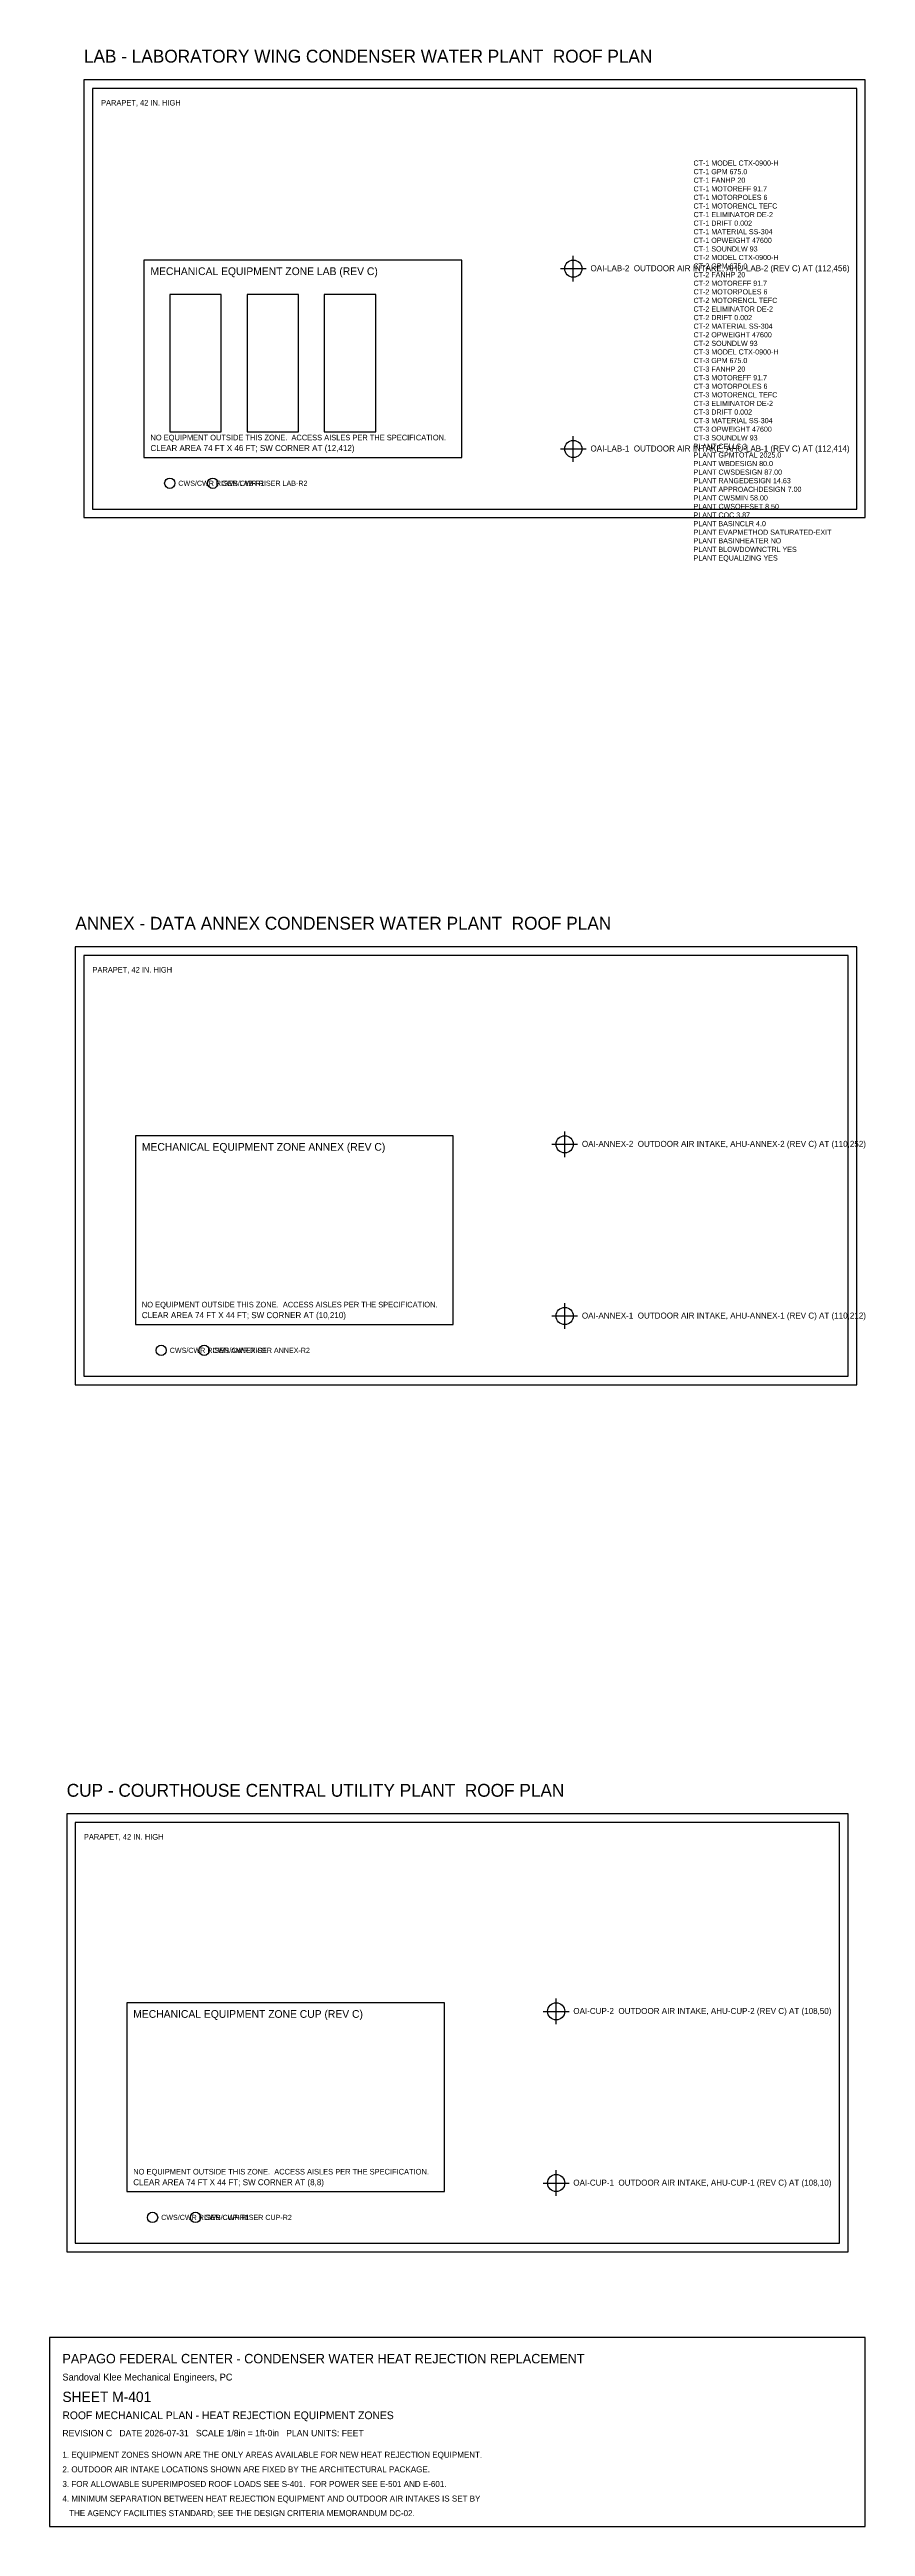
# Model space of a CAD drawing. Header units: feet. Extents: x -10 to 180, y -70 to 507.
import ezdxf

# ---------------------------------------------------------------- set-up
doc = ezdxf.new("R2010")
doc.units = ezdxf.units.FT
for name, color, linetype in [('A-ROOF-OTLN', 8, 'Continuous'), ('A-ROOF-PRPT', 8, 'Continuous'), ('G-ANNO', 7, 'Continuous'), ('G-TBLK', 7, 'Continuous'), ('M-CTWR-PLAN', 3, 'Continuous'), ('M-CTWR-SCHD', 7, 'Continuous'), ('M-CWTR-RISR', 5, 'Continuous'), ('M-EQPM-INTK', 1, 'Continuous'), ('M-EQPM-ZONE', 3, 'Continuous')]:
    doc.layers.add(name, color=color, linetype=linetype)

msp = doc.modelspace()

# ---------------------------------------------------------------- linework, layer by layer
at = {"layer": 'A-ROOF-OTLN'}
for points in [[(-2, 398), (180, 398), (180, 500), (-2, 500)], [(-4, 196), (178, 196), (178, 298), (-4, 298)], [(-6, -6), (176, -6), (176, 96), (-6, 96)]]:
    msp.add_lwpolyline(points, close=True, dxfattribs=at)
at = {"layer": 'A-ROOF-PRPT'}
for points in [[(0, 400), (178, 400), (178, 498), (0, 498)], [(-2, 198), (176, 198), (176, 296), (-2, 296)], [(-4, -4), (174, -4), (174, 94), (-4, 94)]]:
    msp.add_lwpolyline(points, close=True, dxfattribs=at)
at = {"layer": 'G-TBLK'}
msp.add_lwpolyline([(-10, -70), (180, -70), (180, -26), (-10, -26)], close=True, dxfattribs=at)
at = {"layer": 'M-CTWR-PLAN'}
for points in [[(18, 418), (30, 418), (30, 450), (18, 450)], [(36, 418), (48, 418), (48, 450), (36, 450)], [(54, 418), (66, 418), (66, 450), (54, 450)]]:
    msp.add_lwpolyline(points, close=True, dxfattribs=at)
at = {"layer": 'M-CWTR-RISR'}
for centre in [(18, 406), (28, 406), (16, 204), (26, 204), (14, 2), (24, 2)]:
    msp.add_circle(centre, 1.2, dxfattribs=at)
at = {"layer": 'M-EQPM-INTK'}
for p, q in [((109, 456), (115, 456)), ((112, 453), (112, 459)), ((112, 411), (112, 417)), ((109, 414), (115, 414)), ((110, 249), (110, 255)), ((107, 252), (113, 252)), ((110, 209), (110, 215)), ((107, 212), (113, 212)), ((108, 47), (108, 53)), ((105, 50), (111, 50)), ((108, 7), (108, 13)), ((105, 10), (111, 10))]:
    msp.add_line(p, q, dxfattribs=at)
for centre in [(112, 456), (112, 414), (110, 252), (110, 212), (108, 50), (108, 10)]:
    msp.add_circle(centre, 2, dxfattribs=at)
at = {"layer": 'M-EQPM-ZONE'}
for points in [[(12, 412), (86, 412), (86, 458), (12, 458)], [(10, 210), (84, 210), (84, 254), (10, 254)], [(8, 8), (82, 8), (82, 52), (8, 52)]]:
    msp.add_lwpolyline(points, close=True, dxfattribs=at)

# ---------------------------------------------------------------- texts
at = {"layer": 'G-ANNO'}
for s, height, p in [('LAB - LABORATORY WING CONDENSER WATER PLANT  ROOF PLAN', 3, (-2, 504)), ('PARAPET, 42 IN. HIGH', 1.3, (2, 494)), ('ANNEX - DATA ANNEX CONDENSER WATER PLANT  ROOF PLAN', 3, (-4, 302)), ('PARAPET, 42 IN. HIGH', 1.3, (0, 292)), ('CUP - COURTHOUSE CENTRAL UTILITY PLANT  ROOF PLAN', 3, (-6, 100)), ('PARAPET, 42 IN. HIGH', 1.3, (-2, 90))]:
    msp.add_text(s, height=height, dxfattribs=at).set_placement(p)
at = {"layer": 'G-TBLK'}
for s, height, p in [('Sandoval Klee Mechanical Engineers, PC', 1.6, (-7, -36)), ('PAPAGO FEDERAL CENTER - CONDENSER WATER HEAT REJECTION REPLACEMENT', 2.2, (-7, -32)), ('SHEET M-401', 2.4, (-7, -41)), ('ROOF MECHANICAL PLAN - HEAT REJECTION EQUIPMENT ZONES', 1.8, (-7, -45)), ('REVISION C   DATE 2026-07-31   SCALE 1/8in = 1ft-0in   PLAN UNITS: FEET', 1.5, (-7, -49)), ('2. OUTDOOR AIR INTAKE LOCATIONS SHOWN ARE FIXED BY THE ARCHITECTURAL PACKAGE.', 1.4, (-7, -57.4)), ('1. EQUIPMENT ZONES SHOWN ARE THE ONLY AREAS AVAILABLE FOR NEW HEAT REJECTION EQUIPMENT.', 1.4, (-7, -54)), ('4. MINIMUM SEPARATION BETWEEN HEAT REJECTION EQUIPMENT AND OUTDOOR AIR INTAKES IS SET BY', 1.4, (-7, -64.2)), ('3. FOR ALLOWABLE SUPERIMPOSED ROOF LOADS SEE S-401.  FOR POWER SEE E-501 AND E-601.', 1.4, (-7, -60.8)), ('   THE AGENCY FACILITIES STANDARD; SEE THE DESIGN CRITERIA MEMORANDUM DC-02.', 1.4, (-7, -67.6))]:
    msp.add_text(s, height=height, dxfattribs=at).set_placement(p)
at = {"layer": 'M-CTWR-SCHD'}
for s, p in [('CT-1 MODEL CTX-0900-H', (140, 480)), ('CT-1 GPM 675.0', (140, 478)), ('CT-1 FANHP 20', (140, 476)), ('CT-1 MOTOREFF 91.7', (140, 474)), ('CT-1 MOTORPOLES 6', (140, 472)), ('CT-1 MOTORENCL TEFC', (140, 470)), ('CT-1 ELIMINATOR DE-2', (140, 468)), ('CT-1 DRIFT 0.002', (140, 466)), ('CT-1 MATERIAL SS-304', (140, 464)), ('CT-1 OPWEIGHT 47600', (140, 462)), ('CT-1 SOUNDLW 93', (140, 460)), ('CT-2 MODEL CTX-0900-H', (140, 458)), ('CT-2 GPM 675.0', (140, 456)), ('CT-2 FANHP 20', (140, 454)), ('CT-2 MOTOREFF 91.7', (140, 452)), ('CT-2 MOTORPOLES 6', (140, 450)), ('CT-2 MOTORENCL TEFC', (140, 448)), ('CT-2 ELIMINATOR DE-2', (140, 446)), ('CT-2 DRIFT 0.002', (140, 444)), ('CT-2 MATERIAL SS-304', (140, 442)), ('CT-2 OPWEIGHT 47600', (140, 440)), ('CT-2 SOUNDLW 93', (140, 438)), ('CT-3 MODEL CTX-0900-H', (140, 436)), ('CT-3 GPM 675.0', (140, 434)), ('CT-3 FANHP 20', (140, 432)), ('CT-3 MOTOREFF 91.7', (140, 430)), ('CT-3 MOTORPOLES 6', (140, 428)), ('CT-3 MOTORENCL TEFC', (140, 426)), ('CT-3 ELIMINATOR DE-2', (140, 424)), ('CT-3 DRIFT 0.002', (140, 422)), ('CT-3 MATERIAL SS-304', (140, 420)), ('CT-3 OPWEIGHT 47600', (140, 418)), ('CT-3 SOUNDLW 93', (140, 416)), ('PLANT CELLS 3', (140, 414)), ('PLANT GPMTOTAL 2025.0', (140, 412)), ('PLANT WBDESIGN 80.0', (140, 410)), ('PLANT CWSDESIGN 87.00', (140, 408)), ('PLANT RANGEDESIGN 14.63', (140, 406)), ('PLANT APPROACHDESIGN 7.00', (140, 404)), ('PLANT CWSMIN 58.00', (140, 402)), ('PLANT CWSOFFSET 8.50', (140, 400)), ('PLANT COC 3.87', (140, 398)), ('PLANT BASINCLR 4.0', (140, 396)), ('PLANT EVAPMETHOD SATURATED-EXIT', (140, 394)), ('PLANT BASINHEATER NO', (140, 392)), ('PLANT BLOWDOWNCTRL YES', (140, 390)), ('PLANT EQUALIZING YES', (140, 388))]:
    msp.add_text(s, height=1.2, dxfattribs=at).set_placement(p)
at = {"layer": 'M-CWTR-RISR'}
for s, p in [('CWS/CWR RISER LAB-R1', (20, 405.4)), ('CWS/CWR RISER LAB-R2', (30, 405.4)), ('CWS/CWR RISER ANNEX-R1', (18, 203.4)), ('CWS/CWR RISER ANNEX-R2', (28, 203.4)), ('CWS/CWR RISER CUP-R1', (16, 1.4)), ('CWS/CWR RISER CUP-R2', (26, 1.4))]:
    msp.add_text(s, height=1.2, dxfattribs=at).set_placement(p)
at = {"layer": 'M-EQPM-INTK'}
for s, p in [('OAI-LAB-2  OUTDOOR AIR INTAKE, AHU-LAB-2 (REV C) AT (112,456)', (116, 455.4)), ('OAI-LAB-1  OUTDOOR AIR INTAKE, AHU-LAB-1 (REV C) AT (112,414)', (116, 413.4)), ('OAI-ANNEX-2  OUTDOOR AIR INTAKE, AHU-ANNEX-2 (REV C) AT (110,252)', (114, 251.4)), ('OAI-ANNEX-1  OUTDOOR AIR INTAKE, AHU-ANNEX-1 (REV C) AT (110,212)', (114, 211.4)), ('OAI-CUP-2  OUTDOOR AIR INTAKE, AHU-CUP-2 (REV C) AT (108,50)', (112, 49.4)), ('OAI-CUP-1  OUTDOOR AIR INTAKE, AHU-CUP-1 (REV C) AT (108,10)', (112, 9.4))]:
    msp.add_text(s, height=1.4, dxfattribs=at).set_placement(p)
at = {"layer": 'M-EQPM-ZONE'}
for s, height, p in [('MECHANICAL EQUIPMENT ZONE LAB (REV C)', 1.8, (13.5, 454.5)), ('NO EQUIPMENT OUTSIDE THIS ZONE.  ACCESS AISLES PER THE SPECIFICATION.', 1.3, (13.5, 416)), ('CLEAR AREA 74 FT X 46 FT; SW CORNER AT (12,412)', 1.4, (13.5, 413.5)), ('MECHANICAL EQUIPMENT ZONE ANNEX (REV C)', 1.8, (11.5, 250.5)), ('NO EQUIPMENT OUTSIDE THIS ZONE.  ACCESS AISLES PER THE SPECIFICATION.', 1.3, (11.5, 214)), ('CLEAR AREA 74 FT X 44 FT; SW CORNER AT (10,210)', 1.4, (11.5, 211.5)), ('MECHANICAL EQUIPMENT ZONE CUP (REV C)', 1.8, (9.5, 48.5)), ('NO EQUIPMENT OUTSIDE THIS ZONE.  ACCESS AISLES PER THE SPECIFICATION.', 1.3, (9.5, 12)), ('CLEAR AREA 74 FT X 44 FT; SW CORNER AT (8,8)', 1.4, (9.5, 9.5))]:
    msp.add_text(s, height=height, dxfattribs=at).set_placement(p)

doc.saveas('drawing.dxf')
